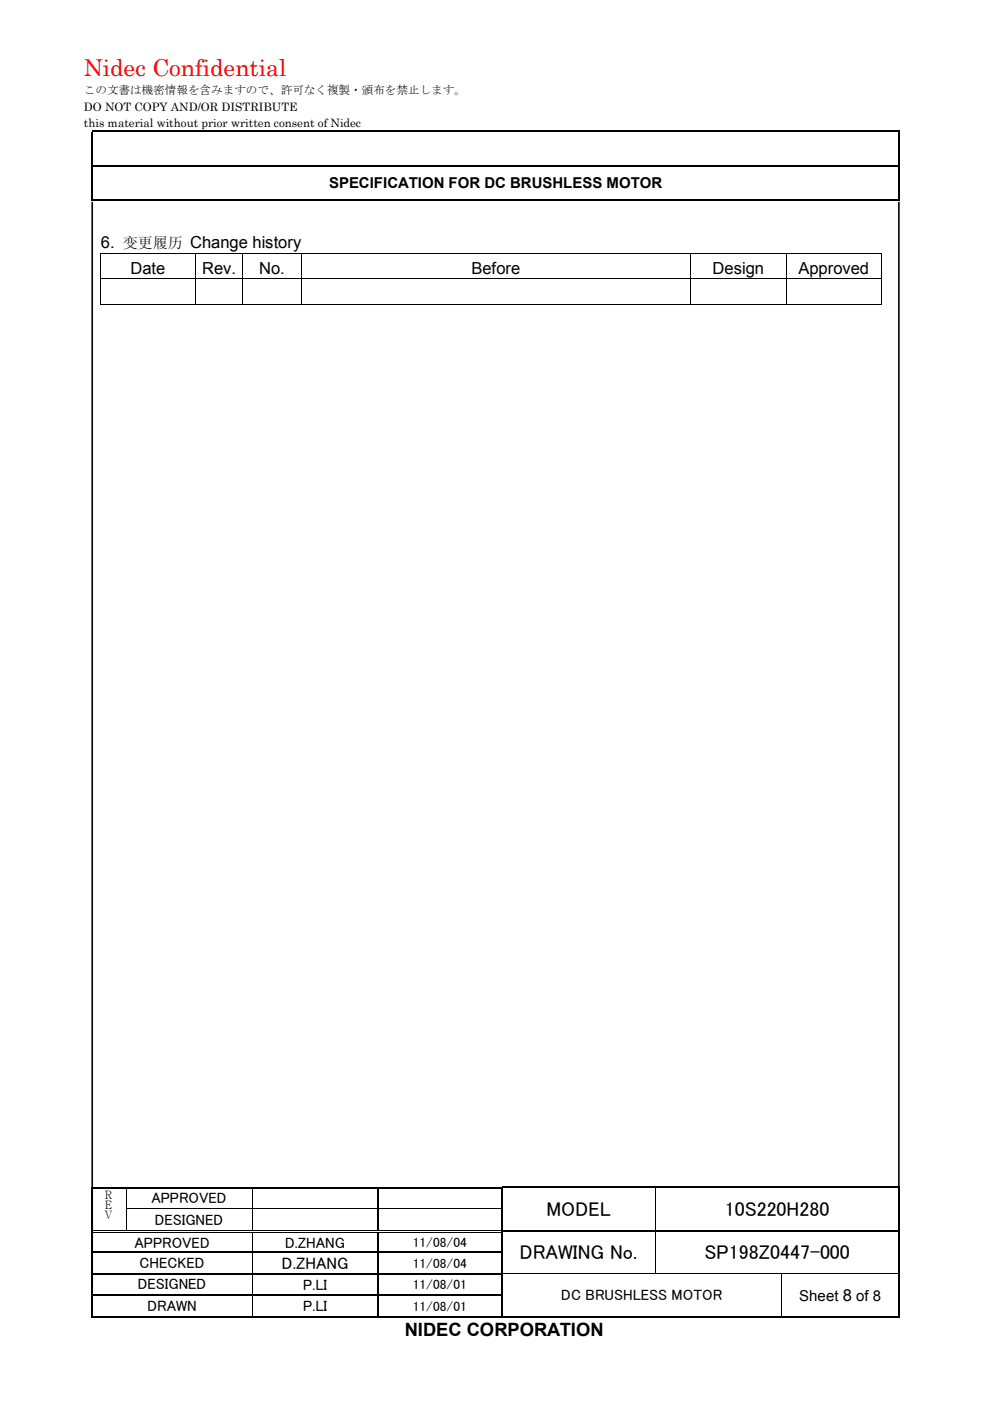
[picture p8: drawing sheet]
<svg xmlns="http://www.w3.org/2000/svg" width="210mm" height="297mm" viewBox="0 0 210 297" stroke-linecap="round" stroke-linejoin="round" font-family="sans-serif">
<defs><g id="words">
<text font-size="5" fill="#f00" x="17.8" y="16.2">Nidec Confidential</text>
<g font-size="4.2">
<text x="115.9" y="257.7">MODEL</text>
<text x="153.7" y="257.7">10S220H280</text>
<text x="110.2" y="266.9">DRAWING No.</text>
<text x="149.4" y="266.9">SP198Z0447-000</text>
</g>
<text font-size="3.9" x="85.8" y="283.2">NIDEC CORPORATION</text>
<g font-size="3.5">
<text x="21.4" y="52.5">6. 变更履历 Change history</text>
<text x="27.6" y="58">Date</text>
<text x="42.8" y="58">Rev.</text>
<text x="54.9" y="58">No.</text>
<text x="99.9" y="58">Before</text>
<text x="151.1" y="58">Design</text>
<text x="169.3" y="58">Approved</text>
<text x="59.8" y="269.2">D.ZHANG</text>
</g>
<g font-size="3.2">
<text x="69.8" y="39.9">SPECIFICATION FOR DC BRUSHLESS MOTOR</text>
<text x="32.1" y="255.1">APPROVED</text>
<text x="32.8" y="259.6">DESIGNED</text>
<text x="28.5" y="264.5">APPROVED</text>
<text x="29.6" y="268.8">CHECKED</text>
<text x="60.5" y="264.5">D.ZHANG</text>
<text x="29.2" y="273.4">DESIGNED</text>
<text x="64.3" y="273.5">P.LI</text>
<text x="119" y="275.6">DC BRUSHLESS MOTOR</text>
<text x="169.5" y="275.8">Sheet 8 of 8</text>
<text x="31.3" y="278">DRAWN</text>
<text x="64.3" y="278">P.LI</text>
</g>
<g font-size="2.8">
<text x="87.5" y="264.4">11/08/04</text>
<text x="87.5" y="268.8">11/08/04</text>
<text x="87.5" y="273.4">11/08/01</text>
<text x="87.5" y="278">11/08/01</text>
</g>
<g font-size="2.5">
<text x="17.8" y="20">この文書は機密情報を含みますので、許可なく複製・頒布を禁止します。</text>
<text x="17.8" y="23.5">DO NOT COPY AND/OR DISTRIBUTE</text>
<text x="17.8" y="27">this material without prior written consent of Nidec</text>
<text x="21.8" y="254.2">Ｒ</text>
<text x="21.8" y="256.3">Ｅ</text>
<text x="21.8" y="258.4">Ｖ</text>
</g>
</g></defs>
<g fill="none" stroke="#000" stroke-width=".25">
<path d="M19.4 27.8h171.1M190.6 27.9v7M190.6 35.3v6.9M80.2 252v4.2M80.2 256.5v4.3M106.6 251.8h32.2M139.1 251.8h51.4M190.6 252v4.2M190.6 256.5v4.3M19.8 265.5h33.6M19.8 270.1h33.6M19.8 274.7h33.6"/>
<path d="M53.6 265.5h26.5M53.6 270.1h26.5M53.6 274.7h26.5M80.2 261.4v4M80.2 265.6v4.4M80.2 270.2v4.3M80.2 274.8v4.3M80.3 265.5h25.9M80.3 270.1h25.9M80.3 274.7h25.9M106.6 260.9h32.2M106.6 279.2h59"/>
<path d="M139.1 260.9h51.4M165.8 279.2h24.7M190.6 261.4v4M190.6 265.6v4.4M190.6 270.2v4.3M190.6 274.8v4.3"/>
</g>
<g fill="#000">
<path d="M19.4 34.9h.4v.4h-.4zM190.5 27.7h.3v.2h-.3zM190.5 34.9h.3v.4h-.3zM19.4 42.2h.4v.4h-.4zM21.3 53.6h.2v.2h-.2zM21.3 59.1h.2v.1h-.2zM41.3 53.6h.2v.2h-.2zM41.3 59.1h.2v.1h-.2zM51.4 53.6h.2v.2h-.2zM51.4 59.1h.2v.1h-.2zM63.8 53.6h.2v.2h-.2zM63.8 59.1h.2v.1h-.2z"/>
<path d="M146.3 53.6h.2v.2h-.2zM146.3 59.1h.2v.1h-.2zM166.6 53.6h.1v.2h-.1zM166.6 59.1h.1v.1h-.1zM186.9 53.6h.1v.2h-.1zM186.9 59.1h.1v.1h-.1zM190.5 42.2h.3v.4h-.3zM21.3 64.5h.2v.2h-.2zM41.3 64.5h.2v.2h-.2zM51.4 64.5h.2v.2h-.2zM63.8 64.5h.2v.2h-.2zM146.3 64.5h.2v.2h-.2z"/>
<path d="M166.6 64.5h.1v.2h-.1zM186.9 64.5h.1v.2h-.1zM19.4 251.6h.4v.4h-.4zM19.4 256.2h.4v.3h-.4zM26.7 251.6h.3v.4h-.3zM26.7 256.2h.1v.3h-.1zM53.4 251.6h.3v.4h-.3zM53.4 256.2h.1v.3h-.1zM80.1 251.6h.3v.4h-.3zM80.1 256.2h.2v.3h-.2zM106.2 251.6h.4v.4h-.4zM106.2 256.2h.4v.3h-.4z"/>
<path d="M138.8 251.9l.2 .1zM138.8 251.6h.3v.3h-.3zM138.8 256.2h.2v.3h-.2zM190.5 251.6h.3v.4h-.3zM190.5 251.6h.3v.3h-.3zM190.5 256.2h.3v.3h-.3zM19.4 260.8h.4v.6h-.4zM19.4 265.4h.4v.2h-.4zM19.4 270h.4v.2h-.4zM19.4 274.5h.4v.3h-.4zM19.4 279.1h.4v.3h-.4zM26.7 260.8h.5v.2h-.5z"/>
<path d="M26.7 261.2h.5v.1h-.5zM53.4 261.3l.1 .1zM53.4 260.8h.5v.2h-.5zM53.4 261.2h.5v.1h-.5zM53.4 265.4h.2v.2h-.2zM53.4 270h.2v.2h-.2zM53.4 274.5h.2v.3h-.2zM53.4 279.1h.3v.3h-.3zM80.1 261.3l.2 .1zM80.1 260.8h.5v.2h-.5zM80.1 261.2h.5v.1h-.5zM80.1 265.4h.2v.2h-.2z"/>
<path d="M80.1 270h.2v.2h-.2zM80.1 274.5h.2v.3h-.2zM80.1 279.1h.3v.3h-.3zM106.2 260.8h.4v.6h-.4zM106.2 265.4h.4v.2h-.4zM106.2 270h.4v.2h-.4zM106.2 274.5h.4v.3h-.4zM106.2 279.1h.4v.3h-.4zM138.8 261.1h.2v.3h-.2zM138.8 260.8h.3v.3h-.3zM138.8 265.4h.2v.2h-.2zM138.8 270h.2v.1h-.2z"/>
<path d="M165.6 270.1l.1 .1zM165.6 270h.1v.1h-.1zM165.6 274.5h.1v.3h-.1zM165.6 279.1h.2v.3h-.2zM190.5 260.8h.3v.6h-.3zM190.5 265.4h.3v.2h-.3zM190.5 270h.3v.2h-.3zM190.5 274.5h.3v.3h-.3zM190.5 279.1h.3v.3h-.3z"/>
</g>
<g fill="none" stroke="#000" stroke-width=".34">
<path d="M19.6 27.9v7M19.6 35.3v6.9M19.8 35.1h170.7M19.6 42.8v230.2M19.8 42.4h170.7M190.6 42.8v230.2M19.6 252v4.2M19.6 256.5v4.3M19.8 251.8h6.9M27 251.8h26.4M53.7 251.8h26.4M80.4 251.8h25.8"/>
<path d="M106.4 252v4.2M106.4 256.5v4.3M19.6 261.4v4M19.6 265.6v4.4M19.6 270.2v4.3M19.6 274.8v4.3M19.8 279.3h33.6M53.7 279.3h26.4M80.4 279.3h25.8M106.4 261.4v4M106.4 265.6v4.4M106.4 270.2v4.3"/>
<path d="M106.4 274.8v4.3"/>
</g>
<g fill="none" stroke="#000" stroke-width=".21">
<path d="M21.4 53.8v5.3M21.4 59.2v5.3M21.5 53.7h19.8M21.5 59.1h19.8M41.4 53.8v5.3M41.4 59.2v5.3M41.5 53.7h9.9M41.5 59.1h9.9M51.5 53.8v5.3M51.5 59.2v5.3M51.6 53.7h12.2M51.6 59.1h12.2"/>
<path d="M63.9 53.8v5.3M63.9 59.2v5.3M64 53.7h82.3M64 59.1h82.3M146.4 53.8v5.3M146.4 59.2v5.3M146.5 53.7h20.1M146.5 59.1h20.1M166.7 53.8v5.3M166.7 59.2v5.3M166.8 53.7h20.1M166.8 59.1h20.1"/>
<path d="M186.9 53.8v5.3M186.9 59.2v5.3M21.5 64.6h19.8M41.5 64.6h9.9M51.6 64.6h12.2M64 64.6h82.3M146.5 64.6h20.1M166.8 64.6h20.1M26.8 252v4.2M26.8 256.5v4.3M26.8 256.3h26.6M53.5 252v4.2"/>
<path d="M53.5 256.5v4.3M53.6 256.3h26.5M80.3 256.3h25.9M138.9 252v4.2M138.9 256.5v4.3M19.8 260.9h6.9M19.8 261.2h6.9M27.2 260.9h26.2M27.2 261.2h26.2M53.5 261.4v4M53.5 265.6v4.4M53.5 270.2v4.3"/>
<path d="M53.5 274.8v4.3M53.9 260.9h26.2M53.9 261.2h26.2M80.6 260.9h25.6M80.6 261.2h25.6M106.6 270h32.2M138.9 261.4v4M138.9 265.6v4.4M139 270h26.6M165.6 270.2v4.3M165.6 274.8v4.3M165.7 270h24.8"/>
</g>
<use href="#words"/>
</svg>
